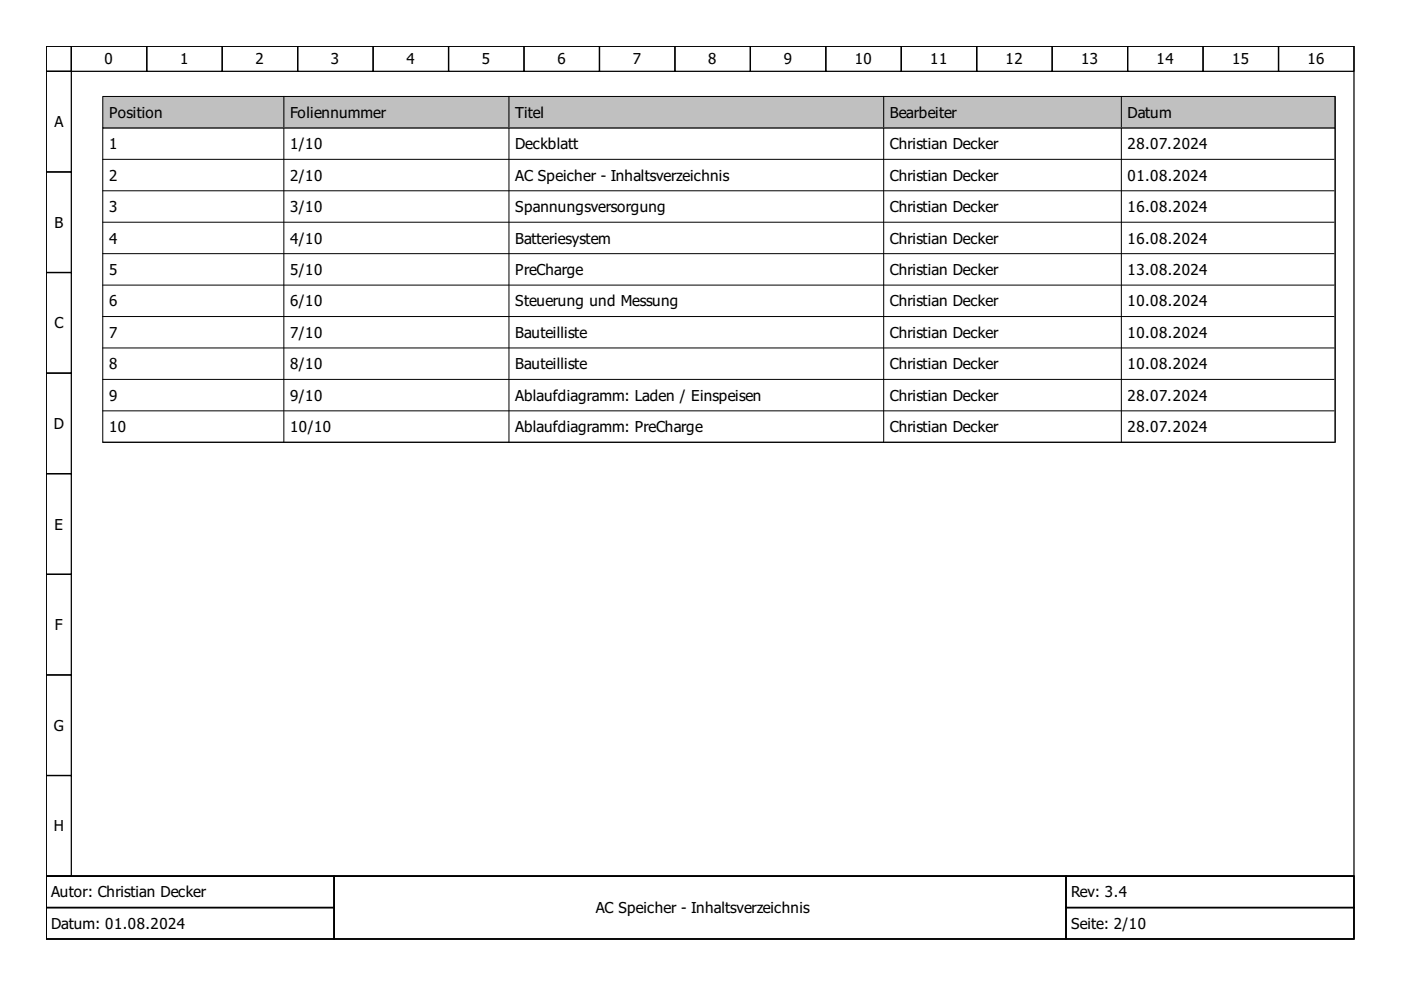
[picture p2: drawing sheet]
<svg xmlns="http://www.w3.org/2000/svg" width="297mm" height="210mm" viewBox="0 0 297 210" stroke-linecap="round" stroke-linejoin="round" font-family="sans-serif">
<defs><g id="words">
<g font-size="3.2">
<text x="22.2" y="13.7">0</text>
<text x="38.2" y="13.7">1</text>
<text x="54.2" y="13.7">2</text>
<text x="70.2" y="13.7">3</text>
<text x="86.2" y="13.7">4</text>
<text x="102.2" y="13.7">5</text>
<text x="118.2" y="13.7">6</text>
<text x="134.2" y="13.7">7</text>
<text x="150.2" y="13.7">8</text>
<text x="166.2" y="13.7">9</text>
<text x="181.2" y="13.7">10</text>
<text x="197.2" y="13.7">11</text>
<text x="213.2" y="13.7">12</text>
<text x="229.2" y="13.7">13</text>
<text x="245.2" y="13.7">14</text>
<text x="261.2" y="13.7">15</text>
<text x="277.2" y="13.7">16</text>
<text x="11.5" y="27">A</text>
<text x="23.1" y="25">Position</text>
<text x="61.5" y="25">Foliennummer</text>
<text x="109.2" y="25">Titel</text>
<text x="188.7" y="25">Bearbeiter</text>
<text x="239.1" y="25">Datum</text>
<text x="23.1" y="31.7">1</text>
<text x="61.5" y="31.7">1/10</text>
<text x="109.2" y="31.7">Deckblatt</text>
<text x="188.7" y="31.7">Christian Decker</text>
<text x="239.1" y="31.7">28.07.2024</text>
<text x="23.1" y="38.3">2</text>
<text x="61.5" y="38.3">2/10</text>
<text x="109.2" y="38.3">AC Speicher - Inhaltsverzeichnis</text>
<text x="188.7" y="38.3">Christian Decker</text>
<text x="239.1" y="38.3">01.08.2024</text>
<text x="23.1" y="45">3</text>
<text x="61.5" y="45">3/10</text>
<text x="109.2" y="45">Spannungsversorgung</text>
<text x="188.7" y="45">Christian Decker</text>
<text x="239.1" y="45">16.08.2024</text>
<text x="11.5" y="48.3">B</text>
<text x="23.1" y="51.6">4</text>
<text x="61.5" y="51.6">4/10</text>
<text x="109.2" y="51.6">Batteriesystem</text>
<text x="188.7" y="51.6">Christian Decker</text>
<text x="239.1" y="51.6">16.08.2024</text>
<text x="23.1" y="58.3">5</text>
<text x="61.5" y="58.3">5/10</text>
<text x="109.2" y="58.3">PreCharge</text>
<text x="188.7" y="58.3">Christian Decker</text>
<text x="239.1" y="58.3">13.08.2024</text>
<text x="23.1" y="65">6</text>
<text x="61.5" y="65">6/10</text>
<text x="109.2" y="65">Steuerung und Messung</text>
<text x="188.7" y="65">Christian Decker</text>
<text x="239.1" y="65">10.08.2024</text>
<text x="11.5" y="69.6">C</text>
<text x="23.1" y="71.6">7</text>
<text x="61.5" y="71.6">7/10</text>
<text x="109.2" y="71.6">Bauteilliste</text>
<text x="188.7" y="71.6">Christian Decker</text>
<text x="239.1" y="71.6">10.08.2024</text>
<text x="23.1" y="78.3">8</text>
<text x="61.5" y="78.3">8/10</text>
<text x="109.2" y="78.3">Bauteilliste</text>
<text x="188.7" y="78.3">Christian Decker</text>
<text x="239.1" y="78.3">10.08.2024</text>
<text x="23.1" y="85">9</text>
<text x="61.5" y="85">9/10</text>
<text x="109.2" y="85">Ablaufdiagramm: Laden / Einspeisen</text>
<text x="188.7" y="85">Christian Decker</text>
<text x="239.1" y="85">28.07.2024</text>
<text x="11.4" y="91">D</text>
<text x="23.1" y="91.6">10</text>
<text x="61.5" y="91.6">10/10</text>
<text x="109.2" y="91.6">Ablaufdiagramm: PreCharge</text>
<text x="188.7" y="91.6">Christian Decker</text>
<text x="239.1" y="91.6">28.07.2024</text>
<text x="11.5" y="112.3">E</text>
<text x="11.7" y="133.6">F</text>
<text x="11.4" y="155">G</text>
<text x="11.4" y="176.3">H</text>
<text x="10.9" y="190.3">Autor: Christian Decker</text>
<text x="227.1" y="190.3">Rev: 3.4</text>
<text x="10.9" y="197">Datum: 01.08.2024</text>
<text x="126.3" y="193.6">AC Speicher - Inhaltsverzeichnis</text>
<text x="227.1" y="197">Seite: 2/10</text>
</g>
</g></defs>
<g fill="none" stroke="#000" stroke-width=".27">
<path d="M9.8 9.8h277.3v176h-277.3zM9.8 9.8h5.3v5.3h-5.3zM9.8 15.1h5.3v21.4h-5.3zM15.1 9.8h16v5.3h-16zM31.1 9.8h16v5.3h-16zM47.1 9.8h16v5.3h-16zM63.1 9.8h16v5.3h-16zM79.1 9.8h16v5.3h-16zM95.1 9.8h16v5.3h-16zM111.1 9.8h16v5.3h-16zM127.1 9.8h16v5.3h-16zM143.1 9.8h16v5.3h-16z"/>
<path d="M159.1 9.8h16v5.3h-16zM175.1 9.8h16v5.3h-16zM191.1 9.8h16v5.3h-16zM207.1 9.8h16v5.3h-16zM223.1 9.8h16v5.3h-16zM239.1 9.8h16v5.3h-16zM255.1 9.8h16v5.3h-16zM271.1 9.8h16v5.3h-16zM9.8 36.5h5.3v21.3h-5.3zM9.8 57.8h5.3v21.3h-5.3zM9.8 79.1h5.3v21.3h-5.3zM9.8 100.4h5.3v21.4h-5.3z"/>
<path d="M9.8 121.8h5.3v21.3h-5.3zM9.8 143.1h5.3v21.3h-5.3zM9.8 164.4h5.3v21.4h-5.3zM9.8 185.8h277.3v13.3h-277.3zM9.8 185.8h61v6.6h-61zM9.8 192.4h61v6.7h-61zM70.8 185.8h155.2v13.3h-155.2zM226 185.8h61.1v6.6h-61.1zM226 192.4h61.1v6.7h-61.1z"/>
</g>
<g fill="none" stroke="#000" stroke-width=".21">
<path d="M21.8 27.1h261.3v66.7h-261.3zM21.8 33.8h261M60.2 27.1v66.7M107.9 27.1v66.7M187.4 27.1v66.7M237.7 27.1v66.7M283.1 27.1v66.7M21.8 40.5h261M21.8 47.1h261M21.8 53.8h261M21.8 60.4h261M21.8 67.1h261"/>
<path d="M21.8 73.8h261M21.8 80.4h261M21.8 87.1h261M21.8 93.8h261"/>
</g>
<path d="M21.8 20.5h261.3v6.6h-261.3z" fill="#c0c0c0" stroke="#000" stroke-width=".21"/>
<path d="M60.2 20.5v6.4M107.9 20.5v6.4M187.4 20.5v6.4M237.7 20.5v6.4M283.1 20.5v6.4" fill="none" stroke="#000" stroke-width=".21"/>
<use href="#words"/>
</svg>
